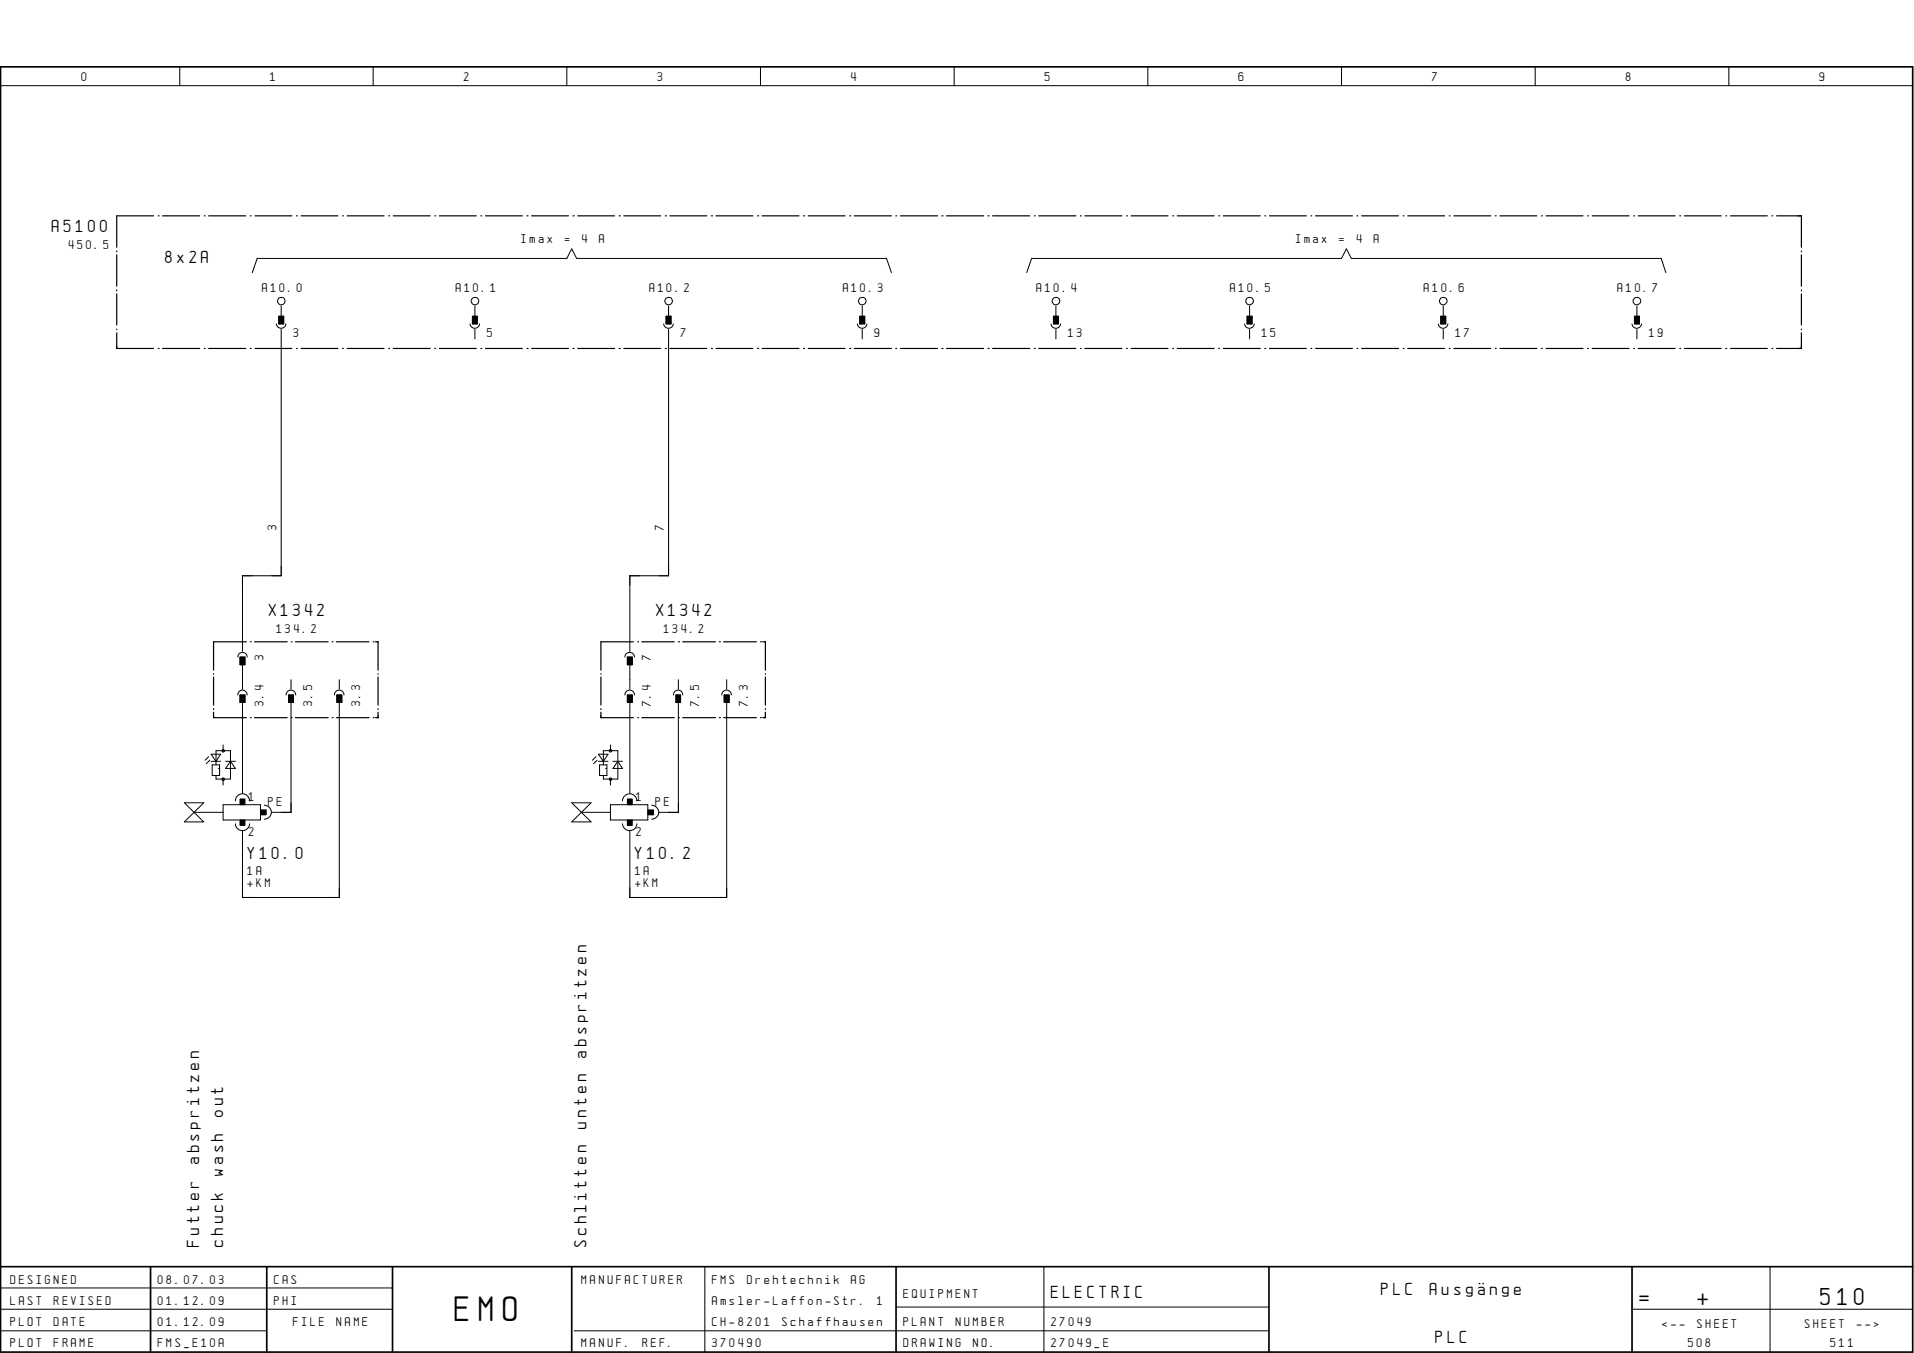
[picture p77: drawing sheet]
<svg xmlns="http://www.w3.org/2000/svg" width="297mm" height="210mm" viewBox="0 0 297 210" stroke-linecap="round" stroke-linejoin="round" font-family="sans-serif">
<defs><g id="words">
<text font-size="4.4" x="70.6" y="205">EMO</text>
<g font-size="3">
<text x="254.4" y="202.4">=</text>
<text x="263.4" y="202.4">+</text>
<text x="282.5" y="202.4">510</text>
</g>
<g font-size="2.2">
<text x="8" y="36.1">A5100</text>
<text x="25.7" y="40.7">8x2A</text>
<text x="41.7" y="95.5">X1342</text>
<text x="101.9" y="95.5">X1342</text>
<text x="38.4" y="133.2">Y10.0</text>
<text x="98.5" y="133.2">Y10.2</text>
<text x="91" y="164.1" transform="rotate(-90 91 164.1)">abspritzen</text>
<text x="34.6" y="173.3" transform="rotate(-90 34.6 173.3)">out</text>
<text x="91" y="175.1" transform="rotate(-90 91 175.1)">unten</text>
<text x="30.9" y="180.6" transform="rotate(-90 30.9 180.6)">abspritzen</text>
<text x="34.6" y="182.5" transform="rotate(-90 34.6 182.5)">wash</text>
<text x="30.9" y="193.5" transform="rotate(-90 30.9 193.5)">Futter</text>
<text x="34.6" y="193.5" transform="rotate(-90 34.6 193.5)">chuck</text>
<text x="91" y="193.5" transform="rotate(-90 91 193.5)">Schlitten</text>
<text x="163.1" y="201.3">ELECTRIC</text>
<text x="214.4" y="201">PLC</text>
<text x="221.9" y="201">Ausg„nge</text>
<text x="222.8" y="208.3">PLC</text>
</g>
<g font-size="1.6">
<text x="12.7" y="12.6">0</text>
<text x="41.9" y="12.6">1</text>
<text x="72" y="12.6">2</text>
<text x="102.1" y="12.6">3</text>
<text x="132.1" y="12.6">4</text>
<text x="162.1" y="12.6">5</text>
<text x="192.2" y="12.6">6</text>
<text x="222.2" y="12.6">7</text>
<text x="252.3" y="12.6">8</text>
<text x="282.4" y="12.6">9</text>
<text x="10.7" y="38.7">450.5</text>
<text x="80.9" y="37.8">Imax</text>
<text x="87.7" y="37.8">=</text>
<text x="90.3" y="37.8">4</text>
<text x="93" y="37.8">A</text>
<text x="201.1" y="37.8">Imax</text>
<text x="207.9" y="37.8">=</text>
<text x="210.6" y="37.8">4</text>
<text x="213.2" y="37.8">A</text>
<text x="40.7" y="45.3">A10.0</text>
<text x="70.7" y="45.3">A10.1</text>
<text x="100.8" y="45.3">A10.2</text>
<text x="130.8" y="45.3">A10.3</text>
<text x="160.9" y="45.3">A10.4</text>
<text x="190.9" y="45.3">A10.5</text>
<text x="221" y="45.3">A10.6</text>
<text x="251" y="45.3">A10.7</text>
<text x="45.5" y="52.2">3</text>
<text x="75.6" y="52.2">5</text>
<text x="105.7" y="52.2">7</text>
<text x="135.7" y="52.2">9</text>
<text x="165.8" y="52.2">13</text>
<text x="195.8" y="52.2">15</text>
<text x="225.9" y="52.2">17</text>
<text x="255.9" y="52.2">19</text>
<text x="42.9" y="82.3" transform="rotate(-90 42.9 82.3)">3</text>
<text x="103" y="82.3" transform="rotate(-90 103 82.3)">7</text>
<text x="42.9" y="98.1">134.2</text>
<text x="103" y="98.1">134.2</text>
<text x="40.9" y="102.4" transform="rotate(-90 40.9 102.4)">3</text>
<text x="101" y="102.4" transform="rotate(-90 101 102.4)">7</text>
<text x="40.9" y="109.6" transform="rotate(-90 40.9 109.6)">3.4</text>
<text x="48.4" y="109.6" transform="rotate(-90 48.4 109.6)">3.5</text>
<text x="55.9" y="109.6" transform="rotate(-90 55.9 109.6)">3.3</text>
<text x="101" y="109.6" transform="rotate(-90 101 109.6)">7.4</text>
<text x="108.5" y="109.6" transform="rotate(-90 108.5 109.6)">7.5</text>
<text x="116" y="109.6" transform="rotate(-90 116 109.6)">7.3</text>
<text x="38.6" y="124.2">1</text>
<text x="41.6" y="125.1">PE</text>
<text x="98.7" y="124.2">1</text>
<text x="101.7" y="125.1">PE</text>
<text x="38.6" y="129.6">2</text>
<text x="98.7" y="129.6">2</text>
<text x="38.4" y="135.8">1A</text>
<text x="38.4" y="137.6">+KM</text>
<text x="98.5" y="135.8">1A</text>
<text x="98.5" y="137.6">+KM</text>
<text x="1.6" y="199.1">DESIGNED</text>
<text x="1.6" y="202.4">LAST</text>
<text x="8.4" y="202.4">REVISED</text>
<text x="24.5" y="199.1">08.07.03</text>
<text x="24.5" y="202.4">01.12.09</text>
<text x="42.5" y="199.1">CAS</text>
<text x="42.5" y="202.4">PHI</text>
<text x="90.3" y="199.1">MANUFACTURER</text>
<text x="110.5" y="202.4">Amsler-Laffon-Str.</text>
<text x="110.5" y="199.1">FMS</text>
<text x="115.9" y="199.1">Drehtechnik</text>
<text x="132.1" y="199.1">AG</text>
<text x="136.1" y="202.4">1</text>
<text x="140.2" y="201.3">EQUIPMENT</text>
<text x="1.6" y="205.7">PLOT</text>
<text x="1.6" y="209">PLOT</text>
<text x="8.4" y="205.7">DATE</text>
<text x="8.4" y="209">FRAME</text>
<text x="24.5" y="205.7">01.12.09</text>
<text x="24.5" y="209">FMS_E10A</text>
<text x="45.5" y="205.7">FILE</text>
<text x="52.2" y="205.7">NAME</text>
<text x="90.3" y="209">MANUF.</text>
<text x="99.7" y="209">REF.</text>
<text x="110.5" y="209">370490</text>
<text x="110.5" y="205.7">CH-8201</text>
<text x="121.4" y="205.7">Schaffhausen</text>
<text x="140.2" y="205.7">PLANT</text>
<text x="140.2" y="209">DRAWING</text>
<text x="148.3" y="205.7">NUMBER</text>
<text x="151" y="209">NO.</text>
<text x="163.1" y="205.7">27049</text>
<text x="163.1" y="209">27049_E</text>
<text x="258" y="206.1">&lt;--</text>
<text x="262" y="209">508</text>
<text x="263.4" y="206.1">SHEET</text>
<text x="280.1" y="206.1">SHEET</text>
<text x="284.1" y="209">511</text>
<text x="288.2" y="206.1">--&gt;</text>
</g>
</g></defs>
<g fill="none" stroke="#000" stroke-width=".16">
<path d="M.1 13.3h296.7M27.9 10.4v2.9M57.9 10.4v2.9M88 10.4v2.9M118 10.4v2.9M148.1 10.4v2.9M178.1 10.4v2.9M208.2 10.4v2.9M238.2 10.4v2.9M268.3 10.4v2.9M39.2 42.3l.7-2.2h48.1l.7-1.5 .8 1.5h48.1l.7 2.2M42.9 50.2a.74 .74 0 0 0 .7 .7 .74 .74 0 0 0 .8-.7"/>
<path d="M43.3 49.1h.7v1.1h-.7zM43.6 49.7h.1M43.6 51.1v38.2h-6v11.7M43.6 47.5v2.2M72.9 50.2a.74 .74 0 0 0 .8 .7 .74 .74 0 0 0 .7-.7M73.3 49.1h.8v1.1h-.8zM73.7 49.7h.1M73.7 47.5v2.2M73.7 51.1v1.5M103 50.2a.74 .74 0 0 0 .7 .7 .74 .74 0 0 0 .8-.7M103.4 49.1h.7v1.1h-.7zM103.8 49.7h.1"/>
<path d="M103.8 51.1v38.2h-6.1v11.7M103.8 47.5v2.2M133.1 50.2a.74 .74 0 0 0 .7 .7 .74 .74 0 0 0 .7-.7M133.4 49.1h.8v1.1h-.8zM133.8 49.7h.1M133.8 47.5v2.2M133.8 51.1v1.5M159.3 42.3l.8-2.2h48.1l.8-1.5 .7 1.5h48.1l.7 2.2M163.1 50.2a.74 .74 0 0 0 .7 .7 .74 .74 0 0 0 .8-.7M163.5 49.1h.8v1.1h-.8zM163.9 49.7h.1M163.9 47.5v2.2"/>
<path d="M163.9 51.1v1.5M193.2 50.2a.74 .74 0 0 0 .7 .7 .74 .74 0 0 0 .7-.7M193.5 49.1h.8v1.1h-.8zM193.9 49.7h.1M193.9 47.5v2.2M193.9 51.1v1.5M223.2 50.2a.74 .74 0 0 0 .8 .7 .74 .74 0 0 0 .7-.7M223.6 49.1h.8v1.1h-.8zM224 49.7h.1M224 47.5v2.2M224 51.1v1.5M253.3 50.2a.74 .74 0 0 0 .7 .7 .74 .74 0 0 0 .8-.7"/>
<path d="M253.7 49.1h.7v1.1h-.7zM254 49.7h.1M254 47.5v2.2M254 51.1v1.5M32.4 117.4l-.6 .5M32.6 117.9l-.6 .6M32.8 117h1.4l-.7 1.1zM32.8 118.1h1.4M32.9 118.7h1.2v1.6h-1.2zM33.5 118.7v-2.2h2.3v4.4h-2.3v-.6M33.9 119.2h.1M34.5 116.3l.3 .1-.1 .3-.2-.2z"/>
<path d="M34.6 115.6v.9M35 118.1h1.5M35.8 118.1l.7 1.1h-1.5zM36.9 101.9a.72 .72 0 0 1 .7-.7 .72 .72 0 0 1 .8 .7M36.9 107.8a.72 .72 0 0 1 .7-.7 .72 .72 0 0 1 .8 .7M37.3 101.9h.7v1.2h-.7zM37.3 107.8h.7v1.2h-.7zM37.6 102.5v4.4M37.6 108.4v14.7M44.4 107.8a.74 .74 0 0 1 .7-.7 .74 .74 0 0 1 .8 .7M44.8 107.8h.7v1.2h-.7zM45.2 105.5v1.4"/>
<path d="M45.2 108.4v17.6h-3M51.9 107.8a.74 .74 0 0 1 .7-.7 .74 .74 0 0 1 .8 .7M52.3 107.8h.7v1.2h-.7zM52.7 108.4v30.8h-15.1v-10.3M52.7 105.5v1.4M92.5 117.4l-.6 .5M92.7 117.9l-.6 .6M92.9 117h1.5l-.8 1.1zM92.9 118.1h1.5M93 118.7h1.2v1.6h-1.2zM93.6 118.7v-2.2h2.3v4.4h-2.3v-.6M94 119.2h.1"/>
<path d="M94.6 116.3h.2a.2 .2 0 0 1 .1 .3 .2 .2 0 0 1-.3 0 .2 .2 0 0 1 0-.3zM94.7 115.6v.9M95.1 118.1h1.5M95.9 118.1l.7 1.1h-1.5zM97 101.9a.74 .74 0 0 1 .7-.7 .74 .74 0 0 1 .8 .7M97 107.8a.74 .74 0 0 1 .7-.7 .74 .74 0 0 1 .8 .7M97.4 101.9h.7v1.2h-.7zM97.4 107.8h.7v1.2h-.7zM97.7 102.5v4.4M97.7 108.4v14.7M104.5 107.8a.72 .72 0 0 1 .7-.7 .72 .72 0 0 1 .8 .7M104.9 107.8h.7v1.2h-.7z"/>
<path d="M105.3 108.4v17.6h-3M105.3 105.5v1.4M112 107.8a.74 .74 0 0 1 .8-.7 .74 .74 0 0 1 .7 .7M112.4 107.8h.8v1.2h-.8zM112.8 108.4v30.8h-15.1v-10.3M112.8 105.5v1.4M28.6 124.5h3l-3 3h3zM30.1 126h4.5M34.5 120.7h.2a.17 .17 0 0 1 .1 .2 .17 .17 0 0 1-.1 .2l-.2-.2zM34.6 120.9v.9M34.6 124.8h5.8v2.4h-5.8zM36.5 124.2a1.1 1.1 0 0 1 1.1-1.1 1.1 1.1 0 0 1 1.1 1.1"/>
<path d="M36.5 127.8a1.1 1.1 0 0 0 1.1 1.1 1.1 1.1 0 0 0 1.1-1.1M37.3 124h.7v.8h-.7zM37.3 127.2h.7v.9h-.7zM40.4 125.6h.9v.8h-.9zM41 124.9a1.08 1.08 0 0 1 1.1 1.1 1.08 1.08 0 0 1-1.1 1.1M88.7 124.5h3l-3 3h3zM90.3 126h4.4M94.7 124.8h5.8v2.4h-5.8zM94.7 120.9v.9M96.6 124.2a1.12 1.12 0 0 1 1.1-1.1 1.12 1.12 0 0 1 1.1 1.1M96.6 127.8a1.12 1.12 0 0 0 1.1 1.1 1.12 1.12 0 0 0 1.1-1.1M97.4 124h.7v.8h-.7z"/>
<path d="M97.4 127.2h.7v.9h-.7zM100.5 125.6h.9v.8h-.9zM101.1 124.9a1.08 1.08 0 0 1 1.1 1.1 1.08 1.08 0 0 1-1.1 1.1M.1 199.8h60.8M109.4 196.5v13.3M162 196.5v13.3M274.7 196.5v13.3M.1 203.1h60.8M.1 206.5h41.3M89.1 206.5h107.8M139.1 202.8h57.8M253.3 203.1h43.5"/>
<circle cx="43.6" cy="46.7" r=".59"/>
<circle cx="73.7" cy="46.7" r=".59"/>
<circle cx="103.8" cy="46.7" r=".59"/>
<circle cx="133.8" cy="46.7" r=".59"/>
<circle cx="163.9" cy="46.7" r=".59"/>
<circle cx="193.9" cy="46.7" r=".59"/>
<circle cx="224" cy="46.7" r=".59"/>
<circle cx="254" cy="46.7" r=".59"/>
<circle cx="94.7" cy="120.9" r=".21"/>
</g>
<path d="M.1 10.4h296.7v199.4h-296.7zM.1 196.5h296.7M23.4 196.5v13.3M41.4 196.5v13.3M60.9 196.5v13.3M88.7 196.5v13.3M139.1 196.5v13.3M196.9 196.5v13.3M253.3 196.5v13.3" fill="none" stroke="#000" stroke-width=".26"/>
<g fill="none" stroke="#000" stroke-width=".19">
<path d="M18.1 38.9v.2M18.1 39.5v4.9M23.8 33.5h-5.7v4.9M24.6 33.5h.1M25.2 33.5h5.8M31.7 33.5h.1M32.4 33.5h5.7M38.9 33.5h.1M39.6 33.5h5.7M46 33.5h.1M46.7 33.5h5.7M53.2 33.5h.1"/>
<path d="M53.9 33.5h5.7M60.3 33.5h.1M61 33.5h5.8M67.5 33.5h.1M68.2 33.5h5.7M74.6 33.5h.2M75.4 33.5h5.7M81.8 33.5h.2M82.5 33.5h5.7M88.9 33.5h.2M89.7 33.5h5.7M96.1 33.5h.2"/>
<path d="M96.8 33.5h5.7M103.2 33.5h.2M104 33.5h5.7M110.4 33.5h.2M111.1 33.5h5.7M117.6 33.5h.1M118.3 33.5h5.7M124.7 33.5h.2M125.4 33.5h5.7M131.9 33.5h.1M132.6 33.5h5.7M139 33.5h.1"/>
<path d="M139.7 33.5h5.8M146.2 33.5h.1M146.9 33.5h5.8M153.3 33.5h.2M154 33.5h5.8M160.5 33.5h.2M161.2 33.5h5.8M167.7 33.5h.1M168.4 33.5h5.7M174.8 33.5h.2M175.6 33.5h5.7M182 33.5h.1"/>
<path d="M182.7 33.5h5.7M189.1 33.5h.2M189.9 33.5h5.7M196.3 33.5h.1M197 33.5h5.7M203.5 33.5h.1M204.2 33.5h5.7M210.6 33.5h.1M211.3 33.5h5.7M217.8 33.5h.1M218.5 33.5h5.7M224.9 33.5h.1"/>
<path d="M225.6 33.5h5.7M232.1 33.5h.1M232.8 33.5h5.7M239.2 33.5h.1M239.9 33.5h5.8M246.4 33.5h.1M247.1 33.5h5.7M253.5 33.5h.2M254.3 33.5h5.7M260.7 33.5h.1M261.4 33.5h5.7M267.8 33.5h.2"/>
<path d="M268.6 33.5h5.7M275 33.5h.1M275.7 33.5h3.9v4.9M279.6 38.9v.2M279.6 39.5v4.9M18.1 45v.1M18.1 45.6v4.8M18.1 51.1h.1M18.1 51.6v2.5h5.7M24.6 54.1h.1M25.2 54.1h5.8M31.7 54.1h.1"/>
<path d="M32.4 54.1h5.7M38.9 54.1h.1M39.6 54.1h5.7M46 54.1h.1M46.7 54.1h5.7M53.2 54.1h.1M53.9 54.1h5.7M60.3 54.1h.1M61 54.1h5.8M67.5 54.1h.1M68.2 54.1h5.7M74.6 54.1h.2"/>
<path d="M75.4 54.1h5.7M81.8 54.1h.2M82.5 54.1h5.7M88.9 54.1h.2M89.7 54.1h5.7M96.1 54.1h.2M96.8 54.1h5.7M103.2 54.1h.2M104 54.1h5.7M110.4 54.1h.2M111.1 54.1h5.7M117.6 54.1h.1"/>
<path d="M118.3 54.1h5.7M124.7 54.1h.2M125.4 54.1h5.7M131.9 54.1h.1M132.6 54.1h5.7M139 54.1h.1M139.7 54.1h5.8M146.2 54.1h.1M146.9 54.1h5.8M153.3 54.1h.2M154 54.1h5.8M160.5 54.1h.2"/>
<path d="M161.2 54.1h5.8M167.7 54.1h.1M168.4 54.1h5.7M174.8 54.1h.2M175.6 54.1h5.7M182 54.1h.1M182.7 54.1h5.7M189.1 54.1h.2M189.9 54.1h5.7M196.3 54.1h.1M197 54.1h5.7M203.5 54.1h.1"/>
<path d="M204.2 54.1h5.7M210.6 54.1h.1M211.3 54.1h5.7M217.8 54.1h.1M218.5 54.1h5.7M224.9 54.1h.1M225.6 54.1h5.7M232.1 54.1h.1M232.8 54.1h5.7M239.2 54.1h.1M239.9 54.1h5.8M246.4 54.1h.1"/>
<path d="M247.1 54.1h5.7M253.5 54.1h.2M254.3 54.1h5.7M260.7 54.1h.1M261.4 54.1h5.7M267.8 54.1h.2M268.6 54.1h5.7M275 54.1h.1M279.6 51.6v2.5h-3.9M279.6 45v.1M279.6 45.6v4.8M279.6 51.1h.1"/>
<path d="M38.2 99.6h-5.1v4.4M38.9 99.6h.1M39.5 99.6h5.1M45.2 99.6h.1M45.8 99.6h5.1M51.6 99.6h.1M52.2 99.6h5.1M57.9 99.6h.1M58.2 99.6h.5v4.4M98.3 99.6h-5v4.4M99 99.6h.1M99.6 99.6h5"/>
<path d="M105.3 99.6h.1M106 99.6h5M111.6 99.6h.2M112.3 99.6h5.1M118 99.6h.1M118.4 99.6h.4v4.4M33.1 104.5v.1M33.1 105v4.4M33.1 109.9v.2M33.1 110.5v.8h5.1M38.9 111.3h.1M39.5 111.3h5.1"/>
<path d="M45.2 111.3h.1M45.8 111.3h5.1M51.6 111.3h.1M52.2 111.3h5.1M57.9 111.3h.1M58.7 110.5v.8h-.5M58.7 104.5v.1M58.7 105v4.4M58.7 109.9v.2M93.3 110.5v.8h5M93.3 104.5v.1M93.3 105v4.4"/>
<path d="M93.3 109.9v.2M99 111.3h.1M99.6 111.3h5M105.3 111.3h.1M106 111.3h5M111.6 111.3h.2M112.3 111.3h5.1M118 111.3h.1M118.8 110.5v.8h-.4M118.8 104.5v.1M118.8 105v4.4M118.8 109.9v.2"/>
</g>
<g fill="#000">
<path d="M43.3 49.1h.7v1.1h-.7zM73.3 49.1h.8v1.1h-.8zM103.4 49.1h.7v1.1h-.7zM133.4 49.1h.8v1.1h-.8zM163.5 49.1h.7v1.1h-.7zM193.5 49.1h.8v1.1h-.8zM223.6 49.1h.8v1.1h-.8zM253.7 49.1h.7v1.1h-.7zM37.3 101.9h.7v1.2h-.7zM37.3 107.8h.7v1.2h-.7zM44.8 107.8h.7v1.2h-.7zM52.3 107.8h.7v1.2h-.7z"/>
<path d="M97.4 101.9h.7v1.2h-.7zM97.4 107.8h.7v1.2h-.7zM104.9 107.8h.7v1.2h-.7zM112.4 107.8h.8v1.2h-.8zM37.3 124h.7v.8h-.7zM37.3 127.2h.7v.9h-.7zM40.4 125.6h.9v.8h-.9zM97.4 124h.7v.8h-.7zM97.4 127.2h.7v.9h-.7zM100.5 125.6h.9v.8h-.9z"/>
</g>
<use href="#words"/>
</svg>
